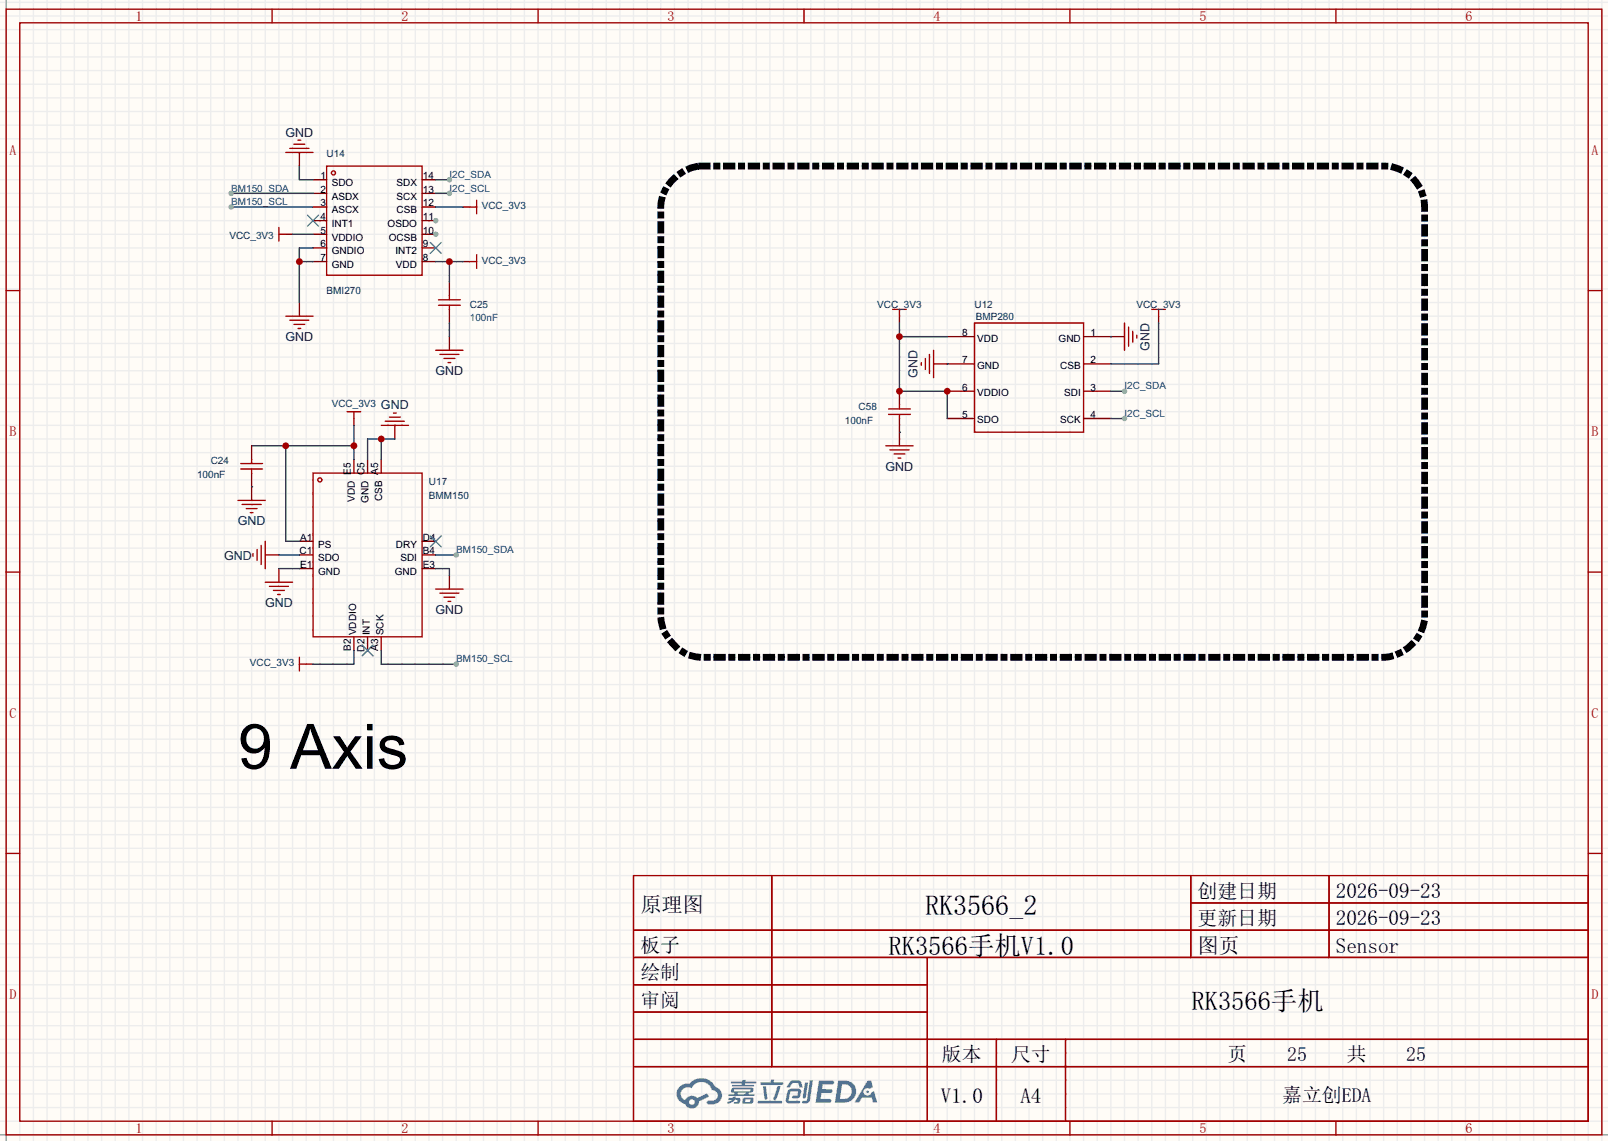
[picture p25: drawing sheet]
<svg xmlns="http://www.w3.org/2000/svg" width="299mm" height="212mm" viewBox="0 0 299 212" stroke-linecap="round" stroke-linejoin="round" font-family="sans-serif">
<defs><g id="words">
<text font-size="11.6" x="44.3" y="143.1">9 Axis</text>
<text font-size="5.2" x="172.3" y="170.4">RK3566_2</text>
<g font-size="4.9">
<text x="165.5" y="177.9">RK356</text>
<text x="177.8" y="177.9">6</text>
<text x="180.3" y="177.9">手</text>
<text x="185.2" y="177.9">机</text>
<text x="190.1" y="177.9">V</text>
<text x="192.6" y="177.9">1</text>
<text x="195.1" y="177.9">.</text>
<text x="197.5" y="177.9">0</text>
<text x="221.9" y="188">RK3566手机</text>
</g>
<g font-size="3.9">
<text x="248.8" y="167.2">2026-09-23</text>
<text x="119.3" y="169.7">原理图</text>
<text x="248.8" y="172.3">2026-09-23</text>
<text x="223" y="177.3">图页</text>
<text x="248.8" y="177.3">Sensor</text>
<text x="175.2" y="205.3">V1.0</text>
<text x="190" y="205.3">A4</text>
</g>
<g font-size="3.7">
<text x="223" y="167.1">创建日期</text>
<text x="223" y="172.2">更新日期</text>
<text x="119.3" y="177.2">板子</text>
<text x="119.3" y="182.3">绘制</text>
<text x="119.3" y="187.4">审阅</text>
<text x="175.4" y="197.6">版本</text>
<text x="188.3" y="197.6">尺寸</text>
<text x="228.6" y="197.6">页</text>
<text x="239.7" y="197.6">25</text>
<text x="250.8" y="197.6">共</text>
<text x="261.9" y="197.6">2</text>
<text x="263.8" y="197.6">5</text>
<text x="238.8" y="205.2">嘉</text>
<text x="242.5" y="205.2">立创ED</text>
<text x="253.6" y="205.2">A</text>
</g>
<g font-size="2.6" fill="#a00000">
<text x="25.3" y="3.9">1</text>
<text x="74.8" y="3.9">2</text>
<text x="124.3" y="3.9">3</text>
<text x="173.8" y="3.9">4</text>
<text x="223.4" y="3.9">5</text>
<text x="272.9" y="3.9">6</text>
<text x="1.8" y="28.9">A</text>
<text x="296.4" y="28.9">A</text>
<text x="1.8" y="81.2">B</text>
<text x="296.4" y="81.2">B</text>
<text x="1.8" y="133.6">C</text>
<text x="296.4" y="133.6">C</text>
<text x="1.8" y="186">D</text>
<text x="296.4" y="186">D</text>
<text x="25.3" y="210.9">1</text>
<text x="74.8" y="210.9">2</text>
<text x="124.3" y="210.9">3</text>
<text x="173.8" y="210.9">4</text>
<text x="223.4" y="210.9">5</text>
<text x="272.9" y="210.9">6</text>
</g>
<g font-size="2.3" fill="#000080">
<text x="53.2" y="25.4">GND</text>
<text x="53.2" y="63.5">GND</text>
<text x="214.1" y="65.3" transform="rotate(-90 214.1 65.3)">GND</text>
<text x="81.1" y="69.9">GND</text>
<text x="170.9" y="70.3" transform="rotate(-90 170.9 70.3)">GND</text>
<text x="70.9" y="76.2">GND</text>
<text x="164.9" y="87.6">GND</text>
<text x="44.3" y="97.8">GND</text>
<text x="41.7" y="104.2">GND</text>
<text x="49.4" y="113">GND</text>
<text x="81.1" y="114.3">GND</text>
</g>
<g font-size="1.9" fill="#000080">
<text x="60.8" y="29.3">U14</text>
<text x="89.7" y="39">VCC_3V3</text>
<text x="42.7" y="44.5">VCC_3V3</text>
<text x="89.7" y="49.1">VCC_3V3</text>
<text x="60.8" y="54.7">BMI270</text>
<text x="87.5" y="57.2">C25</text>
<text x="163.4" y="57.2">VCC_3V3</text>
<text x="181.5" y="57.2">U12</text>
<text x="181.7" y="59.5">BMP280</text>
<text x="211.6" y="57.2">VCC_3V3</text>
<text x="61.8" y="75.8">VCC_3V3</text>
<text x="159.9" y="76.3">C58</text>
<text x="157.4" y="78.8">100nF</text>
<text x="36.7" y="89">100nF</text>
<text x="39.2" y="86.5">C24</text>
<text x="79.9" y="90.3">U17</text>
<text x="79.9" y="92.8">BMM150</text>
<text x="46.5" y="124.1">VCC_3V3</text>
</g>
<g font-size="1.9" fill="#00f">
<text x="43.1" y="35.7">BM150_SDA</text>
<text x="83.7" y="33.1">I2C_SDA</text>
<text x="83.7" y="35.7">I2C_SCL</text>
<text x="43.1" y="38.2">BM150_SCL</text>
<text x="87.5" y="59.8">100nF</text>
<text x="209.4" y="72.5">I2C_SDA</text>
<text x="209.4" y="77.6">I2C_SCL</text>
<text x="85" y="103">BM150_SDA</text>
<text x="85" y="123.3">BM150_SCL</text>
</g>
<g font-size="1.9">
<text x="59.7" y="33.4">1</text>
<text x="59.7" y="35.9">2</text>
<text x="61.8" y="34.6">SDO</text>
<text x="73.8" y="34.6">SDX</text>
<text x="78.7" y="35.9">13</text>
<text x="78.7" y="33.4">14</text>
<text x="59.7" y="38.4">3</text>
<text x="59.7" y="41">4</text>
<text x="61.8" y="37.2">ASDX</text>
<text x="61.8" y="39.7">ASCX</text>
<text x="73.8" y="39.7">CSB</text>
<text x="73.8" y="37.2">SCX</text>
<text x="78.7" y="41">11</text>
<text x="78.7" y="38.4">12</text>
<text x="59.7" y="43.5">5</text>
<text x="59.7" y="46.1">6</text>
<text x="61.8" y="42.2">INT1</text>
<text x="61.8" y="44.8">VDDIO</text>
<text x="61.8" y="47.3">GNDIO</text>
<text x="72.2" y="42.2">OSDO</text>
<text x="72.4" y="44.8">OCSB</text>
<text x="73.6" y="47.3">INT2</text>
<text x="78.7" y="46.1">9</text>
<text x="78.7" y="43.5">10</text>
<text x="59.7" y="48.6">7</text>
<text x="61.8" y="49.9">GND</text>
<text x="73.7" y="49.9">VDD</text>
<text x="78.7" y="48.6">8</text>
<text x="179.2" y="62.6">8</text>
<text x="182" y="63.6">VDD</text>
<text x="197.2" y="63.6">GND</text>
<text x="203.1" y="62.6">1</text>
<text x="179.2" y="67.6">7</text>
<text x="182" y="68.7">GND</text>
<text x="197.5" y="68.7">CSB</text>
<text x="203.1" y="67.6">2</text>
<text x="179.2" y="77.8">5</text>
<text x="179.2" y="72.7">6</text>
<text x="182" y="73.7">VDDIO</text>
<text x="198.2" y="73.7">SDI</text>
<text x="203.1" y="72.7">3</text>
<text x="203.1" y="77.8">4</text>
<text x="182" y="78.8">SDO</text>
<text x="197.5" y="78.8">SCK</text>
<text x="65.3" y="88.4" transform="rotate(-90 65.3 88.4)">E5</text>
<text x="67.9" y="88.4" transform="rotate(-90 67.9 88.4)">C5</text>
<text x="70.4" y="88.4" transform="rotate(-90 70.4 88.4)">A5</text>
<text x="66.1" y="93.4" transform="rotate(-90 66.1 93.4)">VDD</text>
<text x="68.6" y="93.6" transform="rotate(-90 68.6 93.6)">GND</text>
<text x="71.2" y="93.3" transform="rotate(-90 71.2 93.3)">CSB</text>
<text x="55.9" y="100.7">A1</text>
<text x="59.2" y="101.9">PS</text>
<text x="73.7" y="101.9">DRY</text>
<text x="78.7" y="100.7">D4</text>
<text x="55.8" y="103.2">C1</text>
<text x="55.9" y="105.7">E1</text>
<text x="59.2" y="104.5">SDO</text>
<text x="59.2" y="107">GND</text>
<text x="73.5" y="107">GND</text>
<text x="74.6" y="104.5">SDI</text>
<text x="78.7" y="105.7">E3</text>
<text x="78.7" y="103.2">B4</text>
<text x="66.3" y="118.3" transform="rotate(-90 66.3 118.3)">VDDIO</text>
<text x="68.9" y="118.3" transform="rotate(-90 68.9 118.3)">INT</text>
<text x="71.4" y="118.3" transform="rotate(-90 71.4 118.3)">SCK</text>
<text x="65.3" y="121.2" transform="rotate(-90 65.3 121.2)">B2</text>
<text x="67.9" y="121.3" transform="rotate(-90 67.9 121.3)">D2</text>
<text x="70.4" y="121.2" transform="rotate(-90 70.4 121.2)">A3</text>
</g>
</g></defs>
<path d="M0 0h299.5v212.4h-299.5z" fill="#fffcf7"/>
<g fill="none" stroke="#ededed" stroke-width=".25">
<path d="M0 .4h299.5M0 3h299.5M0 5.5h299.5M0 8.1h299.5M0 10.6h299.5M0 13.1h299.5M0 15.7h299.5M0 18.2h299.5M1.1 0v212.4M3.7 0v212.4M6.2 0v212.4M8.8 0v212.4"/>
<path d="M11.3 0v212.4M13.8 0v212.4M16.4 0v212.4M18.9 0v212.4M21.5 0v212.4M24 0v212.4M26.5 0v212.4M29.1 0v212.4M31.6 0v212.4M34.2 0v212.4M36.7 0v212.4M39.2 0v212.4"/>
<path d="M41.8 0v212.4M44.3 0v212.4M46.9 0v212.4M49.4 0v212.4M51.9 0v212.4M54.5 0v212.4M57 0v212.4M59.6 0v212.4M62.1 0v212.4M64.6 0v212.4M67.2 0v212.4M69.7 0v212.4"/>
<path d="M72.3 0v212.4M74.8 0v212.4M77.3 0v212.4M79.9 0v212.4M82.4 0v212.4M85 0v212.4M87.5 0v212.4M90 0v212.4M92.6 0v212.4M95.1 0v212.4M97.7 0v212.4M100.2 0v212.4"/>
<path d="M102.7 0v212.4M105.3 0v212.4M107.8 0v212.4M110.4 0v212.4M112.9 0v212.4M115.4 0v212.4M118 0v212.4M120.5 0v212.4M123.1 0v212.4M125.6 0v212.4M128.1 0v212.4M130.7 0v212.4"/>
<path d="M133.2 0v212.4M135.8 0v212.4M138.3 0v212.4M140.8 0v212.4M143.4 0v212.4M145.9 0v212.4M148.5 0v212.4M151 0v212.4M153.5 0v212.4M156.1 0v212.4M158.6 0v212.4M161.2 0v212.4"/>
<path d="M163.7 0v212.4M166.2 0v212.4M168.8 0v212.4M171.3 0v212.4M173.9 0v212.4M176.4 0v212.4M178.9 0v212.4M181.5 0v212.4M184 0v212.4M186.6 0v212.4M189.1 0v212.4M191.6 0v212.4"/>
<path d="M194.2 0v212.4M196.7 0v212.4M199.3 0v212.4M201.8 0v212.4M204.3 0v212.4M206.9 0v212.4M209.4 0v212.4M212 0v212.4M214.5 0v212.4M217 0v212.4M219.6 0v212.4M222.1 0v212.4"/>
<path d="M224.7 0v212.4M227.2 0v212.4M229.7 0v212.4M232.3 0v212.4M234.8 0v212.4M237.4 0v212.4M239.9 0v212.4M242.4 0v212.4M245 0v212.4M247.5 0v212.4M250.1 0v212.4M252.6 0v212.4"/>
<path d="M255.1 0v212.4M257.7 0v212.4M260.2 0v212.4M262.8 0v212.4M265.3 0v212.4M267.8 0v212.4M270.4 0v212.4M272.9 0v212.4M275.5 0v212.4M278 0v212.4M280.5 0v212.4M283.1 0v212.4"/>
<path d="M285.6 0v212.4M288.2 0v212.4M290.7 0v212.4M293.2 0v212.4M295.8 0v212.4M298.3 0v212.4M0 20.8h299.5M0 23.3h299.5M0 25.8h299.5M0 28.4h299.5M0 30.9h299.5M0 33.5h299.5"/>
<path d="M0 36h299.5M0 38.5h299.5M0 41.1h299.5M0 43.6h299.5M0 46.2h299.5M0 48.7h299.5M0 51.2h299.5M0 53.8h299.5M0 56.3h299.5M0 58.9h299.5M0 61.4h299.5M0 63.9h299.5"/>
<path d="M0 66.5h299.5M0 69h299.5M0 71.6h299.5M0 74.1h299.5M0 76.6h299.5M0 79.2h299.5M0 81.7h299.5M0 84.3h299.5M0 86.8h299.5M0 89.3h299.5M0 91.9h299.5M0 94.4h299.5"/>
<path d="M0 97h299.5M0 99.5h299.5M0 102h299.5M0 104.6h299.5M0 107.1h299.5M0 109.7h299.5M0 112.2h299.5M0 114.7h299.5M0 117.3h299.5M0 119.8h299.5M0 122.4h299.5M0 124.9h299.5"/>
<path d="M0 127.4h299.5M0 130h299.5M0 132.5h299.5M0 135.1h299.5M0 137.6h299.5M0 140.1h299.5M0 142.7h299.5M0 145.2h299.5M0 147.8h299.5M0 150.3h299.5M0 152.8h299.5M0 155.4h299.5"/>
<path d="M0 157.9h299.5M0 160.5h299.5M0 163h299.5M0 165.5h299.5M0 168.1h299.5M0 170.6h299.5M0 173.2h299.5M0 175.7h299.5M0 178.2h299.5M0 180.8h299.5M0 183.3h299.5M0 185.9h299.5"/>
<path d="M0 188.4h299.5M0 190.9h299.5M0 193.5h299.5M0 196h299.5M0 198.6h299.5M0 201.1h299.5M0 203.6h299.5M0 206.2h299.5M0 208.7h299.5M0 211.3h299.5"/>
</g>
<path d="M1.1 0v212.4M0 211.3h299.5" fill="none" stroke="#999" stroke-width=".25"/>
<g fill="none" stroke="#a10000" stroke-width=".25">
<path d="M1.1 1.7h297.2v209.6h-297.2zM3.7 4.2h292.1v204.5h-292.1zM50.7 1.7v2.5M100.2 1.7v2.5M149.7 1.7v2.5M199.3 1.7v2.5M248.8 1.7v2.5M1.1 54.1h2.6M295.8 54.1h2.5M1.1 106.5h2.6M295.8 106.5h2.5M1.1 158.9h2.6"/>
<path d="M295.8 158.9h2.5M118 163h177.8v45.7h-177.8zM118 173.2h177.8M118 178.2h177.8M143.7 163v35.6M172.7 178.2v30.5M221.8 163v15.2M221.8 168.1h74M247.5 163v15.2M118 183.3h54.7M118 193.5h177.8M118 188.4h54.7"/>
<path d="M118 198.6h177.8M185.6 193.5v15.2M198.4 193.5v15.2M50.7 208.7v2.6M100.2 208.7v2.6M149.7 208.7v2.6M199.3 208.7v2.6M248.8 208.7v2.6"/>
</g>
<g fill="#5487ff">
<path d="M152.5 201.1h1.6a1.34 1.34 0 0 1 1.2 .2 .37 .37 0 0 1-.3 .6h-1.7l-.2 .8h1.6a.37 .37 0 0 1 .4 .4 .37 .37 0 0 1-.4 .4h-1.7l-.2 1.1h.8a1.26 1.26 0 0 1 1.2 .1 .36 .36 0 0 1-.3 .6h-2.6z"/>
<path d="M161.5 201.2h.8l.3 1.2-.6 .3a.72 .72 0 0 0-1.1 .2 .72 .72 0 0 0 .3 1 .72 .72 0 0 0 1-.3l.1-.3 .5-.2 .6 2.1h-.8l-.3-.8h-1.8l-.5 .8h-.9z"/>
<path d="M149.9 201.5h.6l-.4 2.8a.31 .31 0 0 1-.3 .2 .31 .31 0 0 1-.3-.3z"/>
<path d="M150.8 201.1h.6l-.5 3.7a.97 .97 0 0 1-1.5 .5l.1-.4h.6l.2-.2z"/>
<path d="M147.1 201.4l.5-.3h1.3l.3 .4 .3 .8-.1 .2h-.5l-.3-.9h-.8l-.2 .1-.6 .8-.5-.1v-.1z"/>
<path d="M146.8 202.9l.4-.2 1.5-.1a.69 .69 0 0 1 .5 .5 .69 .69 0 0 1-.1 .7 .74 .74 0 0 1-.8 .7h-.6a.27 .27 0 0 1-.2-.3 .27 .27 0 0 1 .3-.2l.6-.1 .2-.7h-1.4l-.3 1.7h1.9a.28 .28 0 0 1 .2 .3 .28 .28 0 0 1-.3 .2h-1.9l-.4-.2-.1-.5z"/>
<path d="M141.1 204.9h4.3a.28 .28 0 0 1 .3 .3 .28 .28 0 0 1-.3 .2h-4.2l-.1-.1z"/>
<path d="M144.8 202.2h.6l-.8 2.4a.3 .3 0 0 1-.4 .2 .3 .3 0 0 1-.2-.3z"/>
<path d="M142.1 202.2h.6l.2 2.2-.2 .3-.4-.2z"/>
<path d="M141.7 201.4h1.8l.2-.4h.5l-.1 .4h1.5a.27 .27 0 0 1 .3 .3 .27 .27 0 0 1-.3 .3h-3.8l-.2-.1z"/>
<path d="M135.7 204.4h.8v-.2h.6l-.1 .1 .8 .1a.7 .7 0 0 1-.5 1.1h-.6v-.4l.6-.1v-.2h-.4l-.5 .4-.8 .3-.2-.4 .8-.3h-.6z"/>
<path d="M136.1 201.3h2.1l.1-.3h.6l-.1 .3h1.9l.2 .3-.2 .1h-1.9l-.1 .2h1.6l.2 .2-.2 .2h-3.9l-.1-.4h1.8v-.2h-1.9l-.1-.1z"/>
<path d="M156.1 201.1l-.6 4.2h1.4a2.14 2.14 0 0 0 2.6-2.1 2.14 2.14 0 0 0-2.7-2.1zM156.8 201.9a1.37 1.37 0 0 1 1.8 1.1 1.37 1.37 0 0 1-1.5 1.5l-.7 .1z"/>
<path d="M136.3 202.6a.47 .47 0 0 0-.2 .6 .47 .47 0 0 0 .6 .2l.1 .3h-1.1l-.1 .3h4.7l.2-.1-.1-.2h-1l.1-.3a.6 .6 0 0 0 .7-.2 .6 .6 0 0 0 0-.7l-3.5-.1zM136.8 202.8h2.8l.1 .1-.1 .2h-2.8zM137.4 203.4h1.4l-.1 .3h-1.2z"/>
<path d="M138.4 204.4a.9 .9 0 0 0-.1 1.1 2.48 2.48 0 0 0 1.9-.2 .84 .84 0 0 0 0-1h-1.4zM138.9 204.7h.7l.1 .3-.2 .1h-.7z"/>
<path d="M126.6 202.3a1.91 1.91 0 0 0-.5 1.9 1.91 1.91 0 0 0 1.5 1.4 1.35 1.35 0 0 0 1.5 .8 1.35 1.35 0 0 0 1.1-1.4l1.9-.8-.4-.7-1.8 .9a1.41 1.41 0 0 0-2.3 .4 1.25 1.25 0 0 1-.6-1.8 1.25 1.25 0 0 1 1.8-.4 1.97 1.97 0 0 1 2-1.2 1.97 1.97 0 0 1 1.8 1.6 .96 .96 0 0 1 1 .8 .96 .96 0 0 1-.9 1.1h-.6a.39 .39 0 0 0-.5 .3 .39 .39 0 0 0 .4 .4 1.87 1.87 0 0 0 1.9-.5 1.87 1.87 0 0 0 .4-2l-.7-.6-.4-.2a2.86 2.86 0 0 0-4.8-.6h-.3a2.27 2.27 0 0 0-1.5 .6zM128.4 205.2a.5 .5 0 0 1 1 0 .5 .5 0 0 1-1 0z"/>
<circle cx="161.6" cy="203.2" r=".27"/>
</g>
<g fill="none" stroke="#a10000" stroke-width=".25">
<path d="M81.7 56.8h4M81.7 55.8h4M83.7 55v.8M83.7 56.8v.8M166.2 57.6h2.6M167.5 57.6v1.3M214.5 57.6h2.5M215.8 57.6v1.3M171.6 67.5v.5M172.3 66.7v2.1M173.1 66v3.5M173.9 65.2v5.1"/>
<path d="M181.5 60.1h20.3v20.3h-20.3zM209.4 60.1v5.1M210.2 60.9v3.5M210.9 61.7v2M211.7 62.4v.5"/>
</g>
<path d="M83.7 52.5v2.5M83.7 57.6v2.5M167.5 58.9v1.2M215.8 58.9v1.2M173.9 67.7h7.6M176.4 62.7h5.1M176.4 72.8h5.1M176.4 77.9h5.1M201.8 62.7h7.6M201.8 67.7h5.1M201.8 72.8h5.1M201.8 77.9h5.1" fill="none" stroke="#870000" stroke-width=".25"/>
<path d="M176.4 67.7h.1M206.9 62.7h.1M206.9 72.8h2.5M215.8 60.1v7.6h-8.9" fill="none" stroke="#008700" stroke-width=".25"/>
<circle cx="209.4" cy="72.8" r=".51" fill="#999"/>
<path d="M206.9 77.9h2.5" fill="none" stroke="#008700" stroke-width=".25"/>
<circle cx="209.4" cy="77.9" r=".51" fill="#999"/>
<path d="M130.7 30.9h127a7.6 7.6 0 0 1 7.6 7.6v76.2a8.2 8.2 0 0 1-7.6 7.7h-127a8.2 8.2 0 0 1-7.6-7.7v-76.2a8.2 8.2 0 0 1 7.6-7.6" fill="none" stroke="#000" stroke-width="1.3" stroke-dasharray="1 1.8 0 1.8"/>
<path d="M167.5 80.4v2.6" fill="none" stroke="#870000" stroke-width=".25"/>
<path d="M165 83h5.1M165.7 83.7h3.6M166.5 84.5h2M167.3 85.3h.5" fill="none" stroke="#a10000" stroke-width=".25"/>
<path d="M167.5 60.1v12.7h8.9v5.1M167.5 62.7h8.9" fill="none" stroke="#008700" stroke-width=".25"/>
<g fill="#c00">
<circle cx="176.4" cy="72.8" r=".63"/>
<circle cx="167.5" cy="62.7" r=".63"/>
</g>
<g fill="none" stroke="#a10000" stroke-width=".25">
<path d="M60.8 30.9h17.8v20.3h-17.8z"/>
<circle cx="62.1" cy="32.2" r=".38"/>
</g>
<path d="M58.3 33.5h2.5M58.3 36h2.5M58.3 38.5h2.5M58.3 41.1h2.5M58.3 43.6h2.5M58.3 46.2h2.5M58.3 48.7h2.5M78.6 43.6h2.6M78.6 46.2h2.6M78.6 48.7h2.6" fill="none" stroke="#870000" stroke-width=".25"/>
<path d="M57.3 40.1l2 2M59.3 40.1l-2 2M80.1 45.1l2.1 2.1M82.2 45.1l-2.1 2.1" fill="none" stroke="#3c3" stroke-width=".25"/>
<circle cx="81.2" cy="43.6" r=".51" fill="#999"/>
<path d="M78.6 41.1h2.6" fill="none" stroke="#870000" stroke-width=".25"/>
<circle cx="81.2" cy="41.1" r=".51" fill="#999"/>
<g fill="none" stroke="#870000" stroke-width=".25">
<path d="M78.6 38.5h2.6M78.6 36h2.6M78.6 33.5h2.6M86.2 48.7h1.3M65.9 85.5v2.6M68.5 85.5v2.6M71 85.5v2.6M55.8 100.8h2.5M55.8 103.3h2.5M55.8 105.8h2.5M65.9 118.5v2.6M68.5 118.5v2.6"/>
<path d="M71 118.5v2.6M78.6 100.8h2.6M78.6 103.3h2.6M78.6 105.8h2.6"/>
</g>
<g fill="none" stroke="#a10000" stroke-width=".25">
<path d="M87.5 48.7h1.3M88.8 47.4v2.6M58.3 88.1h20.3v30.4h-20.3z"/>
<circle cx="59.6" cy="89.3" r=".38"/>
</g>
<path d="M80.1 99.8l2.1 2M82.2 99.8l-2.1 2M67.4 120.1l2.1 2M69.5 120.1l-2.1 2" fill="none" stroke="#3c3" stroke-width=".25"/>
<path d="M81.2 48.7h5M83.7 48.7v3.8" fill="none" stroke="#008700" stroke-width=".25"/>
<circle cx="83.7" cy="48.7" r=".63" fill="#c00"/>
<path d="M43.1 36h15.2" fill="none" stroke="#008700" stroke-width=".25"/>
<circle cx="43.1" cy="36" r=".51" fill="#999"/>
<path d="M43.1 38.5h15.2" fill="none" stroke="#008700" stroke-width=".25"/>
<circle cx="43.1" cy="38.5" r=".51" fill="#999"/>
<path d="M55.8 56.3v2.6" fill="none" stroke="#870000" stroke-width=".25"/>
<path d="M53.2 58.9h5.1M54 59.6h3.5M54.7 60.4h2.1M55.5 61.1h.5" fill="none" stroke="#a10000" stroke-width=".25"/>
<path d="M55.8 48.7h2.5M58.3 46.2h-2.5v10.1" fill="none" stroke="#008700" stroke-width=".25"/>
<circle cx="55.8" cy="48.7" r=".63" fill="#c00"/>
<path d="M53.2 43.6h1.3" fill="none" stroke="#870000" stroke-width=".25"/>
<path d="M51.9 42.3v2.6M51.9 43.6h1.3" fill="none" stroke="#a10000" stroke-width=".25"/>
<path d="M81.2 33.5h2.5M54.5 43.6h3.8" fill="none" stroke="#008700" stroke-width=".25"/>
<circle cx="83.7" cy="33.5" r=".51" fill="#999"/>
<path d="M81.2 36h2.5" fill="none" stroke="#008700" stroke-width=".25"/>
<circle cx="83.7" cy="36" r=".51" fill="#999"/>
<path d="M55.8 28.4v2.5M86.2 38.5h1.3M83.7 62.7v2.5M49.4 103.3h2.5" fill="none" stroke="#870000" stroke-width=".25"/>
<g fill="none" stroke="#a10000" stroke-width=".25">
<path d="M53.2 28.4h5.1M54 27.6h3.5M54.7 26.9h2.1M55.5 26.1h.5M87.5 38.5h1.3M88.8 37.3v2.5M81.2 65.2h5M81.9 66h3.6M82.7 66.7h2M83.4 67.5h.5M47.1 103.1v.5M47.9 102.3v2"/>
<path d="M48.6 101.5v3.6M49.4 100.8v5"/>
</g>
<path d="M81.2 38.5h5M83.7 60.1v2.6M51.9 103.3h3.9M71 121.1v2.5h14" fill="none" stroke="#008700" stroke-width=".25"/>
<circle cx="85" cy="123.6" r=".51" fill="#999"/>
<path d="M81.2 103.3h3.8" fill="none" stroke="#008700" stroke-width=".25"/>
<circle cx="85" cy="103.3" r=".51" fill="#999"/>
<path d="M65.9 77.9v1.3M51.9 105.8v2.6M83.7 107.1v2.6M57 123.6h1.3" fill="none" stroke="#870000" stroke-width=".25"/>
<path d="M64.6 76.6h2.6M65.9 76.6v1.3M49.4 108.4h5.1M50.2 109.1h3.5M50.9 109.9h2.1M51.7 110.7h.5M81.2 109.7h5M81.9 110.4h3.6M82.7 111.2h2M83.4 111.9h.5M55.8 122.4v2.5M55.8 123.6h1.2" fill="none" stroke="#a10000" stroke-width=".25"/>
<path d="M55.8 30.9v2.6h2.5M65.9 79.2v6.3M46.9 83h19M53.2 83v17.8h2.6M51.9 105.8h3.9M81.2 105.8h2.5v1.3M65.9 121.1v2.5h-7.6" fill="none" stroke="#008700" stroke-width=".25"/>
<g fill="#c00">
<circle cx="65.9" cy="83" r=".63"/>
<circle cx="53.2" cy="83" r=".63"/>
</g>
<path d="M167.5 72.8v2.6M167.5 77.9v2.5" fill="none" stroke="#870000" stroke-width=".25"/>
<circle cx="167.5" cy="72.8" r=".63" fill="#c00"/>
<g fill="none" stroke="#a10000" stroke-width=".25">
<path d="M71 79.2h5.1M71.8 78.4h3.5M72.5 77.7h2M73.3 76.9h.5M165.5 77.1h4M165.5 76.1h4M167.5 75.4v.7M167.5 77.1v.8M44.3 93.1h5.1M44.8 87.3h4.1M44.8 86.3h4.1M45.1 93.9h3.5"/>
<path d="M45.8 94.7h2.1M46.6 95.4h.5M46.9 85.5v.8M46.9 87.3v.8"/>
</g>
<path d="M73.5 79.2v2.5M46.9 83v2.5M46.9 88.1v5" fill="none" stroke="#870000" stroke-width=".25"/>
<path d="M46.9 90.6h.1M71 81.7v3.8M73.5 81.7h-5v3.8" fill="none" stroke="#008700" stroke-width=".25"/>
<circle cx="71" cy="81.7" r=".63" fill="#c00"/>
<path d="M167.5 80.4h.1" fill="none" stroke="#008700" stroke-width=".25"/>
<use href="#words"/>
</svg>
